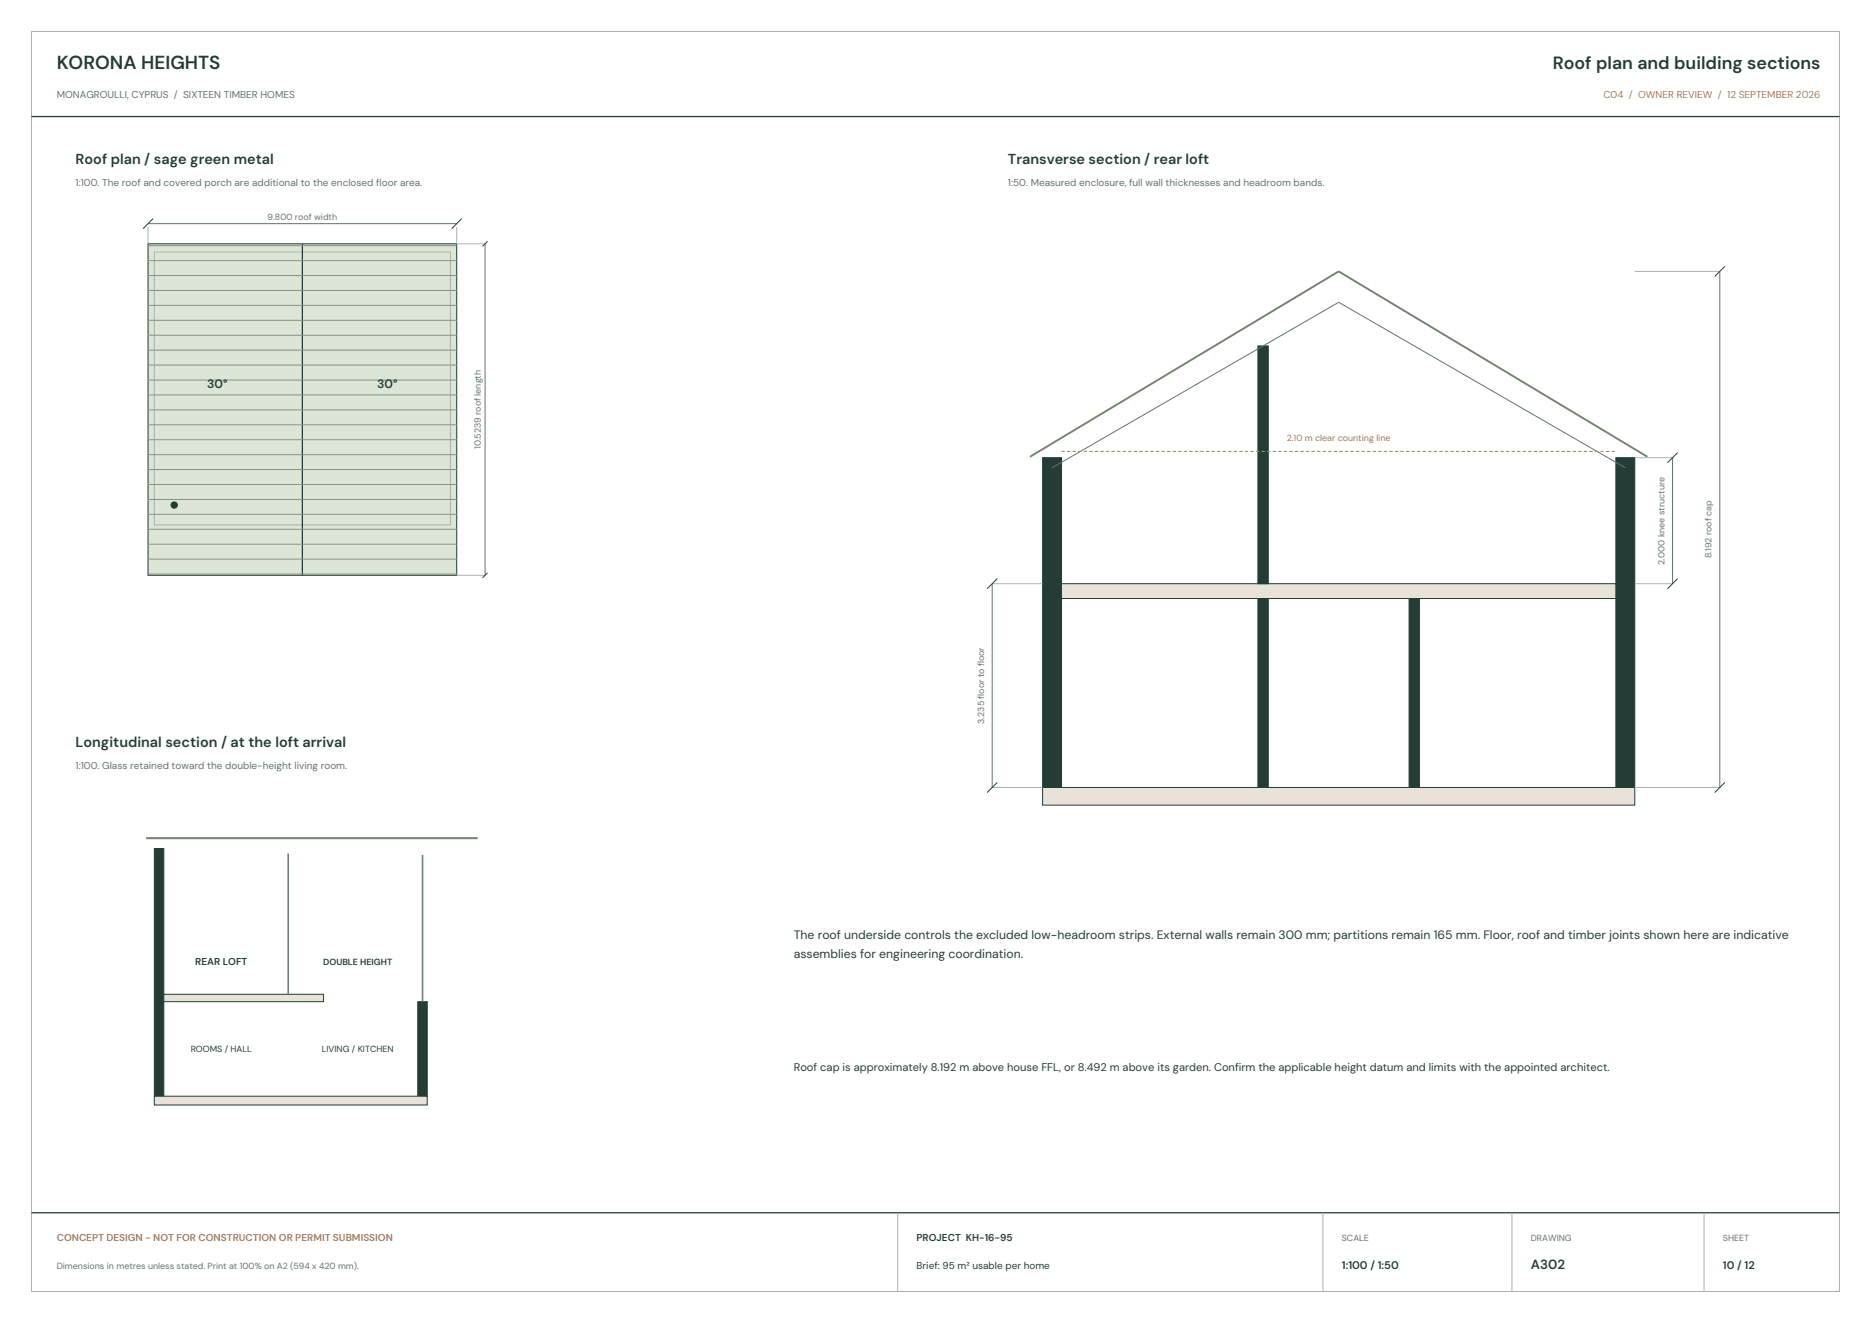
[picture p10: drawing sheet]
<svg xmlns="http://www.w3.org/2000/svg" width="594mm" height="420mm" viewBox="0 0 594 420" stroke-linecap="round" stroke-linejoin="round" font-family="sans-serif">
<defs><g id="words">
<text font-size="6" fill="#233c36" x="18" y="22">KORONA HEIGHTS</text>
<text font-size="5.6" fill="#233c36" x="493" y="22">Roof plan and building sections</text>
<g font-size="4.6" fill="#233c36">
<text x="24" y="52">Roof plan / sage green metal</text>
<text x="320" y="52">Transverse section / rear loft</text>
<text x="24" y="237">Longitudinal section / at the loft arrival</text>
</g>
<text font-size="4.2" fill="#233c36" x="486" y="403">A302</text>
<g font-size="3.9" fill="#233c36">
<text x="65.8" y="123.3">30°</text>
<text x="119.8" y="123.3">30°</text>
<text x="252" y="298">The roof underside controls the excluded low-headroom strips. External walls remain 300 mm; partitions remain 165 mm. Floor, roof and timber joints shown here are indicative</text>
<text x="252" y="304">assemblies for engineering coordination.</text>
</g>
<g font-size="3.5" fill="#233c36">
<text x="252" y="340">Roof cap is approximately 8.192 m above house FFL, or 8.492 m above its garden. Confirm the applicable height datum and limits with the appointed architect.</text>
<text x="426" y="403">1:100 / 1:50</text>
<text x="547" y="403">10 / 12</text>
</g>
<g font-size="3.2" fill="#62736b">
<text x="18" y="31">MONAGROULLI, CYPRUS / SIXTEEN TIMBER HOMES</text>
<text x="24" y="59">1:100. The roof and covered porch are additional to the enclosed floor area.</text>
<text x="320" y="59">1:50. Measured enclosure, full wall thicknesses and headroom bands.</text>
<text x="24" y="244">1:100. Glass retained toward the double-height living room.</text>
</g>
<g font-size="3.2" fill="#b27457">
<text x="509.1" y="31">C04 / OWNER REVIEW / 12 SEPTEMBER 2026</text>
<text x="18" y="394">CONCEPT DESIGN - NOT FOR CONSTRUCTION OR PERMIT SUBMISSION</text>
</g>
<g font-size="3.2" fill="#233c36">
<text x="62" y="306.5">REAR LOFT</text>
<text x="291" y="394">PROJECT KH-16-95</text>
<text x="291" y="403">Brief: 95 m² usable per home</text>
</g>
<g font-size="2.8" fill="#62736b">
<text x="85" y="70">9.800 roof width</text>
<text x="152.7" y="142.6" transform="rotate(-90 152.7 142.6)">10.5239 roof length</text>
<text x="528.4" y="179.2" transform="rotate(-90 528.4 179.2)">2.000 knee structure</text>
<text x="543.4" y="177.2" transform="rotate(-90 543.4 177.2)">8.192 roof cap</text>
<text x="312.4" y="229.8" transform="rotate(-90 312.4 229.8)">3.235 floor to floor</text>
<text x="426" y="394">SCALE</text>
<text x="486" y="394">DRAWING</text>
<text x="547" y="394">SHEET</text>
<text x="18" y="403">Dimensions in metres unless stated. Print at 100% on A2 (594 x 420 mm).</text>
</g>
<text font-size="2.8" fill="#b27457" x="408.5" y="140">2.10 m clear counting line</text>
<g font-size="2.8" fill="#233c36">
<text x="102.6" y="306.5">DOUBLE HEIGHT</text>
<text x="60.5" y="334">ROOMS / HALL</text>
<text x="102.2" y="334">LIVING / KITCHEN</text>
</g>
</g></defs>
<path d="M10 10h574v400h-574zM285 385v25M420 385v25M480 385v25M541 385v25" fill="none" stroke="#aab4ab" stroke-width=".32"/>
<path d="M10 37h574M10 385h574" fill="none" stroke="#233c36" stroke-width=".4"/>
<path d="M47 77.4h98v105.2h-98z" fill-rule="evenodd" fill="#dde5d7" stroke="#233c36" stroke-width=".32"/>
<path d="M47 72v5.4M49 80h94v86.6h-94zM145 72v5.4h9M145 182.6h9" fill="none" stroke="#aab4ab" stroke-width=".32"/>
<path d="M96 77.4v105.2" fill="none" stroke="#233c36" stroke-width=".4"/>
<g fill="none" stroke="#87967c" stroke-width=".32">
<path d="M47 78h98M47 82.7h98M47 87.5h98M47 92.2h98M47 97h98M47 101.7h98M47 106.4h98M47 111.2h98M47 115.9h98M47 120.6h98M47 125.4h98M47 130.1h98"/>
<path d="M47 134.9h98M47 139.6h98M47 144.3h98M47 149.1h98M47 153.8h98M47 158.5h98M47 163.3h98M47 168h98M47 172.8h98M47 177.5h98M47 182.2h98"/>
</g>
<g fill="#233c36" stroke="#233c36" stroke-width=".32">
<path d="M331 145.3h6v104.7h-6z" fill-rule="evenodd"/>
<path d="M513 145.3h6v104.7h-6z" fill-rule="evenodd"/>
<circle cx="55.3" cy="160.3" r="1"/>
</g>
<path d="M47 71h98M154 77.4v105.2" fill="none" stroke="#62736b" stroke-width=".32"/>
<path d="M48.6 69.4l-3.2 3.2M146.6 69.4l-3.2 3.2M154.8 76.6l-1.6 1.6M154.8 181.8l-1.6 1.6" fill="none" stroke="#233c36" stroke-width=".32"/>
<g fill="#e8e2d8" stroke="#233c36" stroke-width=".32">
<path d="M331 250h188v5.6h-188z" fill-rule="evenodd"/>
<path d="M337 185.3h176v4.7h-176z" fill-rule="evenodd"/>
</g>
<g fill="#233c36" stroke="#233c36" stroke-width=".32">
<path d="M399.4 190h3.2v60h-3.2z" fill-rule="evenodd"/>
<path d="M447.4 190h3.2v60h-3.2z" fill-rule="evenodd"/>
<path d="M399.4 109.8h3.2v75.5h-3.2z" fill-rule="evenodd"/>
<path d="M49 269.4h3v78.6h-3z" fill-rule="evenodd"/>
<path d="M132.6 318h3v30h-3z" fill-rule="evenodd"/>
</g>
<path d="M327 145l98-58.8 98 58.8" fill="none" stroke="#71836b" stroke-width=".6"/>
<path d="M546 86.2v163.8M334 148.5l91-52.5 91 52.5M531 145.3v40M315 185.3v64.7" fill="none" stroke="#62736b" stroke-width=".32"/>
<path d="M337 143.3h176" fill="none" stroke="#b27457" stroke-width=".32" stroke-dasharray="1.1 .7" stroke-linecap="butt"/>
<path d="M519 86.2h27M519 145.3h12M315 185.3h16M519 185.3h12M315 250h16M519 250h27" fill="none" stroke="#aab4ab" stroke-width=".32"/>
<path d="M547.6 84.6l-3.2 3.2M532.6 143.7l-3.2 3.2M316.6 183.7l-3.2 3.2M532.6 183.7l-3.2 3.2M316.6 248.4l-3.2 3.2M547.6 248.4l-3.2 3.2" fill="none" stroke="#233c36" stroke-width=".32"/>
<g fill="#e8e2d8" stroke="#233c36" stroke-width=".32">
<path d="M49 348h86.6v2.8h-86.6z" fill-rule="evenodd"/>
<path d="M52 315.6h50.7v2.4h-50.7z" fill-rule="evenodd"/>
</g>
<path d="M91.5 271v44.6M134.1 271.4v46.6" fill="none" stroke="#507f85" stroke-width=".5"/>
<path d="M46.4 266.1h105.2" fill="none" stroke="#71836b" stroke-width=".65" stroke-linecap="butt"/>
<use href="#words"/>
</svg>
